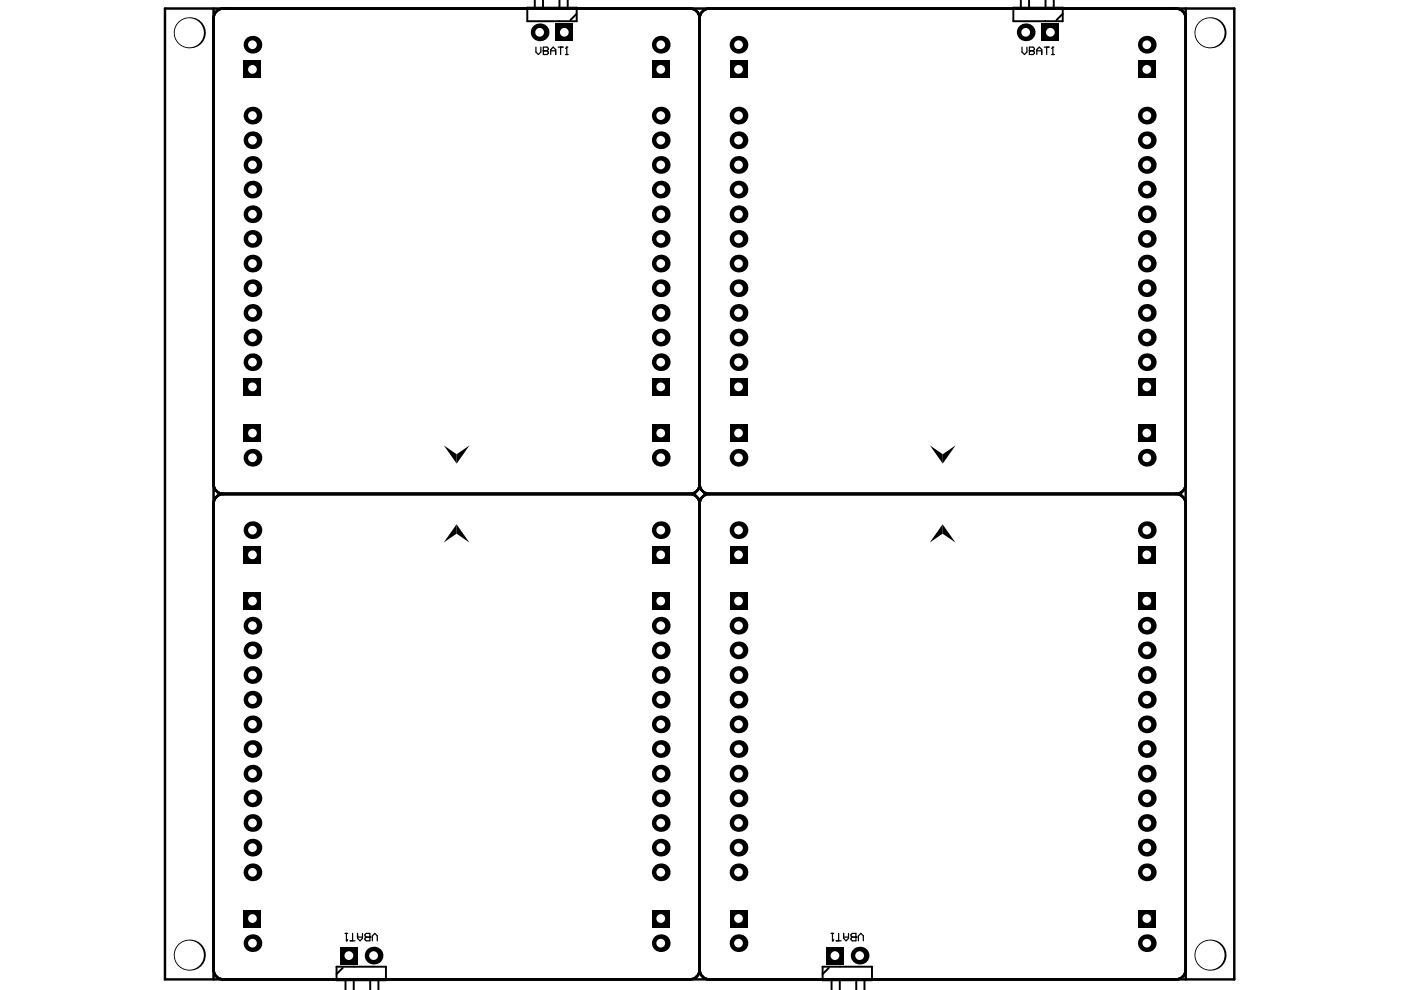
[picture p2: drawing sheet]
<svg xmlns="http://www.w3.org/2000/svg" width="297mm" height="210mm" viewBox="0 0 297 210" stroke-linecap="round" stroke-linejoin="round" font-family="sans-serif">
<circle cx="40.1" cy="202.5" r="3.3" fill="#000"/>
<circle cx="40.1" cy="202.5" r="3.1" fill="#fff"/>
<circle cx="40.1" cy="7" r="3.3" fill="#000"/>
<circle cx="40.1" cy="7" r="3.1" fill="#fff"/>
<circle cx="256.5" cy="7" r="3.3" fill="#000"/>
<circle cx="256.5" cy="7" r="3.1" fill="#fff"/>
<circle cx="256.5" cy="202.5" r="3.3" fill="#000"/>
<circle cx="256.5" cy="202.5" r="3.1" fill="#fff"/>
<circle cx="243.1" cy="97.1" r="1.88" fill="#000"/>
<circle cx="243.1" cy="97.1" r=".93" fill="#fff"/>
<path d="M241.3 89.9h3.7v3.8h-3.7z" fill-rule="evenodd" fill="#000"/>
<circle cx="243.1" cy="91.8" r=".93" fill="#fff"/>
<circle cx="243.1" cy="61.1" r="1.88" fill="#000"/>
<circle cx="243.1" cy="61.1" r=".93" fill="#fff"/>
<circle cx="243.1" cy="66.3" r="1.88" fill="#000"/>
<circle cx="243.1" cy="66.3" r=".93" fill="#fff"/>
<path d="M241.3 80.1h3.7v3.8h-3.7z" fill-rule="evenodd" fill="#000"/>
<circle cx="243.1" cy="82" r=".93" fill="#fff"/>
<circle cx="243.1" cy="45.4" r="1.88" fill="#000"/>
<circle cx="243.1" cy="45.4" r=".93" fill="#fff"/>
<circle cx="243.1" cy="40.2" r="1.88" fill="#000"/>
<circle cx="243.1" cy="40.2" r=".93" fill="#fff"/>
<circle cx="243.1" cy="24.5" r="1.88" fill="#000"/>
<circle cx="243.1" cy="24.5" r=".93" fill="#fff"/>
<circle cx="243.1" cy="55.9" r="1.88" fill="#000"/>
<circle cx="243.1" cy="55.9" r=".93" fill="#fff"/>
<circle cx="243.1" cy="71.6" r="1.88" fill="#000"/>
<circle cx="243.1" cy="71.6" r=".93" fill="#fff"/>
<circle cx="243.1" cy="76.8" r="1.88" fill="#000"/>
<circle cx="243.1" cy="76.8" r=".93" fill="#fff"/>
<circle cx="243.1" cy="50.7" r="1.88" fill="#000"/>
<circle cx="243.1" cy="50.7" r=".93" fill="#fff"/>
<circle cx="243.1" cy="35" r="1.88" fill="#000"/>
<circle cx="243.1" cy="35" r=".93" fill="#fff"/>
<circle cx="243.1" cy="29.7" r="1.88" fill="#000"/>
<circle cx="243.1" cy="29.7" r=".93" fill="#fff"/>
<circle cx="217.5" cy="6.9" r="1.88" fill="#000"/>
<circle cx="217.5" cy="6.9" r=".93" fill="#fff"/>
<path d="M220.8 5h3.8v3.7h-3.8z" fill-rule="evenodd" fill="#000"/>
<circle cx="222.7" cy="6.9" r=".93" fill="#fff"/>
<circle cx="156.6" cy="24.5" r="1.88" fill="#000"/>
<circle cx="156.6" cy="24.5" r=".93" fill="#fff"/>
<circle cx="156.6" cy="29.7" r="1.88" fill="#000"/>
<circle cx="156.6" cy="29.7" r=".93" fill="#fff"/>
<circle cx="156.6" cy="35" r="1.88" fill="#000"/>
<circle cx="156.6" cy="35" r=".93" fill="#fff"/>
<circle cx="156.6" cy="40.2" r="1.88" fill="#000"/>
<circle cx="156.6" cy="40.2" r=".93" fill="#fff"/>
<circle cx="156.6" cy="45.4" r="1.88" fill="#000"/>
<circle cx="156.6" cy="45.4" r=".93" fill="#fff"/>
<circle cx="156.6" cy="50.7" r="1.88" fill="#000"/>
<circle cx="156.6" cy="50.7" r=".93" fill="#fff"/>
<path d="M154.7 80.1h3.8v3.8h-3.8z" fill-rule="evenodd" fill="#000"/>
<circle cx="156.6" cy="82" r=".93" fill="#fff"/>
<circle cx="156.6" cy="76.8" r="1.88" fill="#000"/>
<circle cx="156.6" cy="76.8" r=".93" fill="#fff"/>
<circle cx="156.6" cy="71.6" r="1.88" fill="#000"/>
<circle cx="156.6" cy="71.6" r=".93" fill="#fff"/>
<circle cx="156.6" cy="66.3" r="1.88" fill="#000"/>
<circle cx="156.6" cy="66.3" r=".93" fill="#fff"/>
<circle cx="156.6" cy="61.1" r="1.88" fill="#000"/>
<circle cx="156.6" cy="61.1" r=".93" fill="#fff"/>
<circle cx="156.6" cy="55.9" r="1.88" fill="#000"/>
<circle cx="156.6" cy="55.9" r=".93" fill="#fff"/>
<path d="M154.7 89.9h3.8v3.8h-3.8z" fill-rule="evenodd" fill="#000"/>
<circle cx="156.6" cy="91.8" r=".93" fill="#fff"/>
<circle cx="156.6" cy="97.1" r="1.88" fill="#000"/>
<circle cx="156.6" cy="97.1" r=".93" fill="#fff"/>
<path d="M154.7 12.8h3.8v3.8h-3.8z" fill-rule="evenodd" fill="#000"/>
<circle cx="156.6" cy="14.7" r=".93" fill="#fff"/>
<circle cx="156.6" cy="9.5" r="1.88" fill="#000"/>
<circle cx="156.6" cy="9.5" r=".93" fill="#fff"/>
<path d="M241.3 12.8h3.7v3.8h-3.7z" fill-rule="evenodd" fill="#000"/>
<circle cx="243.1" cy="14.7" r=".93" fill="#fff"/>
<circle cx="243.1" cy="9.5" r="1.88" fill="#000"/>
<circle cx="243.1" cy="9.5" r=".93" fill="#fff"/>
<circle cx="140.1" cy="97.1" r="1.88" fill="#000"/>
<circle cx="140.1" cy="97.1" r=".93" fill="#fff"/>
<path d="M138.2 89.9h3.8v3.8h-3.8z" fill-rule="evenodd" fill="#000"/>
<circle cx="140.1" cy="91.8" r=".93" fill="#fff"/>
<circle cx="140.1" cy="61.1" r="1.88" fill="#000"/>
<circle cx="140.1" cy="61.1" r=".93" fill="#fff"/>
<circle cx="140.1" cy="66.3" r="1.88" fill="#000"/>
<circle cx="140.1" cy="66.3" r=".93" fill="#fff"/>
<path d="M138.2 80.1h3.8v3.8h-3.8z" fill-rule="evenodd" fill="#000"/>
<circle cx="140.1" cy="82" r=".93" fill="#fff"/>
<circle cx="140.1" cy="45.4" r="1.88" fill="#000"/>
<circle cx="140.1" cy="45.4" r=".93" fill="#fff"/>
<circle cx="140.1" cy="40.2" r="1.88" fill="#000"/>
<circle cx="140.1" cy="40.2" r=".93" fill="#fff"/>
<circle cx="140.1" cy="24.5" r="1.88" fill="#000"/>
<circle cx="140.1" cy="24.5" r=".93" fill="#fff"/>
<circle cx="140.1" cy="55.9" r="1.88" fill="#000"/>
<circle cx="140.1" cy="55.9" r=".93" fill="#fff"/>
<circle cx="140.1" cy="71.6" r="1.88" fill="#000"/>
<circle cx="140.1" cy="71.6" r=".93" fill="#fff"/>
<circle cx="140.1" cy="76.8" r="1.88" fill="#000"/>
<circle cx="140.1" cy="76.8" r=".93" fill="#fff"/>
<circle cx="140.1" cy="50.7" r="1.88" fill="#000"/>
<circle cx="140.1" cy="50.7" r=".93" fill="#fff"/>
<circle cx="140.1" cy="35" r="1.88" fill="#000"/>
<circle cx="140.1" cy="35" r=".93" fill="#fff"/>
<circle cx="140.1" cy="29.7" r="1.88" fill="#000"/>
<circle cx="140.1" cy="29.7" r=".93" fill="#fff"/>
<circle cx="114.4" cy="6.9" r="1.88" fill="#000"/>
<circle cx="114.4" cy="6.9" r=".93" fill="#fff"/>
<path d="M117.8 5h3.7v3.7h-3.7z" fill-rule="evenodd" fill="#000"/>
<circle cx="119.6" cy="6.9" r=".93" fill="#fff"/>
<circle cx="53.5" cy="24.5" r="1.88" fill="#000"/>
<circle cx="53.5" cy="24.5" r=".93" fill="#fff"/>
<circle cx="53.5" cy="29.7" r="1.88" fill="#000"/>
<circle cx="53.5" cy="29.7" r=".93" fill="#fff"/>
<circle cx="53.5" cy="35" r="1.88" fill="#000"/>
<circle cx="53.5" cy="35" r=".93" fill="#fff"/>
<circle cx="53.5" cy="40.2" r="1.88" fill="#000"/>
<circle cx="53.5" cy="40.2" r=".93" fill="#fff"/>
<circle cx="53.5" cy="45.4" r="1.88" fill="#000"/>
<circle cx="53.5" cy="45.4" r=".93" fill="#fff"/>
<circle cx="53.5" cy="50.7" r="1.88" fill="#000"/>
<circle cx="53.5" cy="50.7" r=".93" fill="#fff"/>
<path d="M51.6 80.1h3.8v3.8h-3.8z" fill-rule="evenodd" fill="#000"/>
<circle cx="53.5" cy="82" r=".93" fill="#fff"/>
<circle cx="53.5" cy="76.8" r="1.88" fill="#000"/>
<circle cx="53.5" cy="76.8" r=".93" fill="#fff"/>
<circle cx="53.5" cy="71.6" r="1.88" fill="#000"/>
<circle cx="53.5" cy="71.6" r=".93" fill="#fff"/>
<circle cx="53.5" cy="66.3" r="1.88" fill="#000"/>
<circle cx="53.5" cy="66.3" r=".93" fill="#fff"/>
<circle cx="53.5" cy="61.1" r="1.88" fill="#000"/>
<circle cx="53.5" cy="61.1" r=".93" fill="#fff"/>
<circle cx="53.5" cy="55.9" r="1.88" fill="#000"/>
<circle cx="53.5" cy="55.9" r=".93" fill="#fff"/>
<path d="M51.6 89.9h3.8v3.8h-3.8z" fill-rule="evenodd" fill="#000"/>
<circle cx="53.5" cy="91.8" r=".93" fill="#fff"/>
<circle cx="53.5" cy="97.1" r="1.88" fill="#000"/>
<circle cx="53.5" cy="97.1" r=".93" fill="#fff"/>
<path d="M51.6 12.8h3.8v3.8h-3.8z" fill-rule="evenodd" fill="#000"/>
<circle cx="53.5" cy="14.7" r=".93" fill="#fff"/>
<circle cx="53.5" cy="9.5" r="1.88" fill="#000"/>
<circle cx="53.5" cy="9.5" r=".93" fill="#fff"/>
<path d="M138.2 12.8h3.8v3.8h-3.8z" fill-rule="evenodd" fill="#000"/>
<circle cx="140.1" cy="14.7" r=".93" fill="#fff"/>
<circle cx="140.1" cy="9.5" r="1.88" fill="#000"/>
<circle cx="140.1" cy="9.5" r=".93" fill="#fff"/>
<circle cx="53.5" cy="112.4" r="1.88" fill="#000"/>
<circle cx="53.5" cy="112.4" r=".93" fill="#fff"/>
<path d="M51.6 115.8h3.8v3.7h-3.8z" fill-rule="evenodd" fill="#000"/>
<circle cx="53.5" cy="117.6" r=".93" fill="#fff"/>
<circle cx="53.5" cy="148.4" r="1.88" fill="#000"/>
<circle cx="53.5" cy="148.4" r=".93" fill="#fff"/>
<circle cx="53.5" cy="143.1" r="1.88" fill="#000"/>
<circle cx="53.5" cy="143.1" r=".93" fill="#fff"/>
<path d="M51.6 125.6h3.8v3.7h-3.8z" fill-rule="evenodd" fill="#000"/>
<circle cx="53.5" cy="127.4" r=".93" fill="#fff"/>
<circle cx="53.5" cy="164" r="1.88" fill="#000"/>
<circle cx="53.5" cy="164" r=".93" fill="#fff"/>
<circle cx="53.5" cy="169.3" r="1.88" fill="#000"/>
<circle cx="53.5" cy="169.3" r=".93" fill="#fff"/>
<circle cx="53.5" cy="185" r="1.88" fill="#000"/>
<circle cx="53.5" cy="185" r=".93" fill="#fff"/>
<circle cx="53.5" cy="153.6" r="1.88" fill="#000"/>
<circle cx="53.5" cy="153.6" r=".93" fill="#fff"/>
<circle cx="53.5" cy="137.9" r="1.88" fill="#000"/>
<circle cx="53.5" cy="137.9" r=".93" fill="#fff"/>
<circle cx="53.5" cy="132.7" r="1.88" fill="#000"/>
<circle cx="53.5" cy="132.7" r=".93" fill="#fff"/>
<circle cx="53.5" cy="158.8" r="1.88" fill="#000"/>
<circle cx="53.5" cy="158.8" r=".93" fill="#fff"/>
<circle cx="53.5" cy="174.5" r="1.88" fill="#000"/>
<circle cx="53.5" cy="174.5" r=".93" fill="#fff"/>
<circle cx="53.5" cy="179.7" r="1.88" fill="#000"/>
<circle cx="53.5" cy="179.7" r=".93" fill="#fff"/>
<circle cx="79.2" cy="202.6" r="1.88" fill="#000"/>
<circle cx="79.2" cy="202.6" r=".93" fill="#fff"/>
<path d="M72.1 200.7h3.8v3.8h-3.8z" fill-rule="evenodd" fill="#000"/>
<circle cx="74" cy="202.6" r=".93" fill="#fff"/>
<circle cx="140.1" cy="185" r="1.88" fill="#000"/>
<circle cx="140.1" cy="185" r=".93" fill="#fff"/>
<circle cx="140.1" cy="179.7" r="1.88" fill="#000"/>
<circle cx="140.1" cy="179.7" r=".93" fill="#fff"/>
<circle cx="140.1" cy="174.5" r="1.88" fill="#000"/>
<circle cx="140.1" cy="174.5" r=".93" fill="#fff"/>
<circle cx="140.1" cy="169.3" r="1.88" fill="#000"/>
<circle cx="140.1" cy="169.3" r=".93" fill="#fff"/>
<circle cx="140.1" cy="164" r="1.88" fill="#000"/>
<circle cx="140.1" cy="164" r=".93" fill="#fff"/>
<circle cx="140.1" cy="158.8" r="1.88" fill="#000"/>
<circle cx="140.1" cy="158.8" r=".93" fill="#fff"/>
<path d="M138.2 125.6h3.8v3.7h-3.8z" fill-rule="evenodd" fill="#000"/>
<circle cx="140.1" cy="127.4" r=".93" fill="#fff"/>
<circle cx="140.1" cy="132.7" r="1.88" fill="#000"/>
<circle cx="140.1" cy="132.7" r=".93" fill="#fff"/>
<circle cx="140.1" cy="137.9" r="1.88" fill="#000"/>
<circle cx="140.1" cy="137.9" r=".93" fill="#fff"/>
<circle cx="140.1" cy="143.1" r="1.88" fill="#000"/>
<circle cx="140.1" cy="143.1" r=".93" fill="#fff"/>
<circle cx="140.1" cy="148.4" r="1.88" fill="#000"/>
<circle cx="140.1" cy="148.4" r=".93" fill="#fff"/>
<circle cx="140.1" cy="153.6" r="1.88" fill="#000"/>
<circle cx="140.1" cy="153.6" r=".93" fill="#fff"/>
<path d="M138.2 115.8h3.8v3.7h-3.8z" fill-rule="evenodd" fill="#000"/>
<circle cx="140.1" cy="117.6" r=".93" fill="#fff"/>
<circle cx="140.1" cy="112.4" r="1.88" fill="#000"/>
<circle cx="140.1" cy="112.4" r=".93" fill="#fff"/>
<path d="M138.2 192.9h3.8v3.7h-3.8z" fill-rule="evenodd" fill="#000"/>
<circle cx="140.1" cy="194.7" r=".93" fill="#fff"/>
<circle cx="140.1" cy="200" r="1.88" fill="#000"/>
<circle cx="140.1" cy="200" r=".93" fill="#fff"/>
<path d="M51.6 192.9h3.8v3.7h-3.8z" fill-rule="evenodd" fill="#000"/>
<circle cx="53.5" cy="194.7" r=".93" fill="#fff"/>
<circle cx="53.5" cy="200" r="1.88" fill="#000"/>
<circle cx="53.5" cy="200" r=".93" fill="#fff"/>
<circle cx="156.6" cy="112.4" r="1.88" fill="#000"/>
<circle cx="156.6" cy="112.4" r=".93" fill="#fff"/>
<path d="M154.7 115.8h3.8v3.7h-3.8z" fill-rule="evenodd" fill="#000"/>
<circle cx="156.6" cy="117.6" r=".93" fill="#fff"/>
<circle cx="156.6" cy="148.4" r="1.88" fill="#000"/>
<circle cx="156.6" cy="148.4" r=".93" fill="#fff"/>
<circle cx="156.6" cy="143.1" r="1.88" fill="#000"/>
<circle cx="156.6" cy="143.1" r=".93" fill="#fff"/>
<path d="M154.7 125.6h3.8v3.7h-3.8z" fill-rule="evenodd" fill="#000"/>
<circle cx="156.6" cy="127.4" r=".93" fill="#fff"/>
<circle cx="156.6" cy="164" r="1.88" fill="#000"/>
<circle cx="156.6" cy="164" r=".93" fill="#fff"/>
<circle cx="156.6" cy="169.3" r="1.88" fill="#000"/>
<circle cx="156.6" cy="169.3" r=".93" fill="#fff"/>
<circle cx="156.6" cy="185" r="1.88" fill="#000"/>
<circle cx="156.6" cy="185" r=".93" fill="#fff"/>
<circle cx="156.6" cy="153.6" r="1.88" fill="#000"/>
<circle cx="156.6" cy="153.6" r=".93" fill="#fff"/>
<circle cx="156.6" cy="137.9" r="1.88" fill="#000"/>
<circle cx="156.6" cy="137.9" r=".93" fill="#fff"/>
<circle cx="156.6" cy="132.7" r="1.88" fill="#000"/>
<circle cx="156.6" cy="132.7" r=".93" fill="#fff"/>
<circle cx="156.6" cy="158.8" r="1.88" fill="#000"/>
<circle cx="156.6" cy="158.8" r=".93" fill="#fff"/>
<circle cx="156.6" cy="174.5" r="1.88" fill="#000"/>
<circle cx="156.6" cy="174.5" r=".93" fill="#fff"/>
<circle cx="156.6" cy="179.7" r="1.88" fill="#000"/>
<circle cx="156.6" cy="179.7" r=".93" fill="#fff"/>
<circle cx="182.3" cy="202.6" r="1.88" fill="#000"/>
<circle cx="182.3" cy="202.6" r=".93" fill="#fff"/>
<path d="M175.1 200.7h3.8v3.8h-3.8z" fill-rule="evenodd" fill="#000"/>
<circle cx="177" cy="202.6" r=".93" fill="#fff"/>
<circle cx="243.1" cy="185" r="1.88" fill="#000"/>
<circle cx="243.1" cy="185" r=".93" fill="#fff"/>
<circle cx="243.1" cy="179.7" r="1.88" fill="#000"/>
<circle cx="243.1" cy="179.7" r=".93" fill="#fff"/>
<circle cx="243.1" cy="174.5" r="1.88" fill="#000"/>
<circle cx="243.1" cy="174.5" r=".93" fill="#fff"/>
<circle cx="243.1" cy="169.3" r="1.88" fill="#000"/>
<circle cx="243.1" cy="169.3" r=".93" fill="#fff"/>
<circle cx="243.1" cy="164" r="1.88" fill="#000"/>
<circle cx="243.1" cy="164" r=".93" fill="#fff"/>
<circle cx="243.1" cy="158.8" r="1.88" fill="#000"/>
<circle cx="243.1" cy="158.8" r=".93" fill="#fff"/>
<path d="M241.3 125.6h3.7v3.7h-3.7z" fill-rule="evenodd" fill="#000"/>
<circle cx="243.1" cy="127.4" r=".93" fill="#fff"/>
<circle cx="243.1" cy="132.7" r="1.88" fill="#000"/>
<circle cx="243.1" cy="132.7" r=".93" fill="#fff"/>
<circle cx="243.1" cy="137.9" r="1.88" fill="#000"/>
<circle cx="243.1" cy="137.9" r=".93" fill="#fff"/>
<circle cx="243.1" cy="143.1" r="1.88" fill="#000"/>
<circle cx="243.1" cy="143.1" r=".93" fill="#fff"/>
<circle cx="243.1" cy="148.4" r="1.88" fill="#000"/>
<circle cx="243.1" cy="148.4" r=".93" fill="#fff"/>
<circle cx="243.1" cy="153.6" r="1.88" fill="#000"/>
<circle cx="243.1" cy="153.6" r=".93" fill="#fff"/>
<path d="M241.3 115.8h3.7v3.7h-3.7z" fill-rule="evenodd" fill="#000"/>
<circle cx="243.1" cy="117.6" r=".93" fill="#fff"/>
<circle cx="243.1" cy="112.4" r="1.88" fill="#000"/>
<circle cx="243.1" cy="112.4" r=".93" fill="#fff"/>
<path d="M241.3 192.9h3.7v3.7h-3.7z" fill-rule="evenodd" fill="#000"/>
<circle cx="243.1" cy="194.7" r=".93" fill="#fff"/>
<circle cx="243.1" cy="200" r="1.88" fill="#000"/>
<circle cx="243.1" cy="200" r=".93" fill="#fff"/>
<path d="M154.7 192.9h3.8v3.7h-3.8z" fill-rule="evenodd" fill="#000"/>
<circle cx="156.6" cy="194.7" r=".93" fill="#fff"/>
<circle cx="156.6" cy="200" r="1.88" fill="#000"/>
<circle cx="156.6" cy="200" r=".93" fill="#fff"/>
<g fill="none" stroke="#000" stroke-width=".52">
<path d="M35 1.8h226.7v205.9h-226.7zM45.3 1.8v205.9M47.3 1.8a2.06 2.06 0 0 0-2 2.1M146.3 1.8a2.06 2.06 0 0 1 2 2.1M148.3 3.9v98.8M150.4 1.8a2.06 2.06 0 0 0-2.1 2.1M249.3 1.8a2.06 2.06 0 0 1 2.1 2.1M251.4 1.8v205.9M45.3 102.7a2.06 2.06 0 0 0 2 2M47.3 104.7a2.06 2.06 0 0 0-2 2.1M47.3 104.7h99M146.3 104.7a2.06 2.06 0 0 1 2 2.1"/>
<path d="M148.3 102.7a2.06 2.06 0 0 0 2.1 2M148.3 102.7a2.06 2.06 0 0 1-2 2M148.3 106.8v98.8M150.4 104.7a2.06 2.06 0 0 0-2.1 2.1M150.4 104.7h98.9M249.3 104.7a2.06 2.06 0 0 1 2.1 2.1M251.4 102.7a2.06 2.06 0 0 1-2.1 2M45.3 205.6a2.06 2.06 0 0 0 2 2.1M148.3 205.6a2.06 2.06 0 0 1-2 2.1M148.3 205.6a2.06 2.06 0 0 0 2.1 2.1M251.4 205.6a2.06 2.06 0 0 1-2.1 2.1"/>
</g>
<path d="M94.1 94.4l2.7 1.9v2zM96.8 96.3l2.7-1.9-2.7 3.9zM197.2 94.4l2.7 1.9v2zM199.9 96.3l2.7-1.9-2.7 3.9zM96.8 111.2v1.9l-2.7 1.9zM96.8 111.2l2.7 3.8-2.7-1.9zM199.8 111.2v1.9l-2.7 1.9zM199.8 111.2l2.8 3.8-2.8-1.9z" fill="#000"/>
<g fill="none" stroke="#000" stroke-width=".41">
<path d="M113.4 0v1.6M115.1 0v1.6M118.6 0v1.6M120.4 0v1.6M216.4 0v1.6M218.2 0v1.6M221.7 0v1.6M223.4 0v1.6M111.8 1.6h10.5v2.9h-10.5zM122.3 2.9l-1.3 1.3M214.8 1.6h10.5v2.9h-10.5zM225.3 2.9l-1.3 1.3"/>
<path d="M71.4 205h10.4v2.8h-10.4zM72.7 205.2l-1.3 1.3M73.3 207.8v2.2M75 207.8v2.2M78.5 207.8v2.2M80.2 207.8v2.2M174.4 205h10.5v2.8h-10.5zM175.7 205.2l-1.3 1.3M176.3 207.8v2.2M178.1 207.8v2.2M181.5 207.8v2.2M183.3 207.8v2.2"/>
</g>
<g fill="none" stroke="#000" stroke-width=".26">
<path d="M113.6 10v1l.6 .6 .5-.6v-1M115.2 10.8h.1M115.2 10h.8l.2 .3v.2l-.2 .3 .2 .2v.3l-.2 .3h-.8zM115.2 10.8h.8M116.8 10.8h1M116.8 11.6v-1.1l.5-.5 .5 .5v1.1M118.3 10h1.1M118.9 10v1.6M119.9 11.6h.5M120.2 10h.1M120.2 10v1.6M120.2 10l-.3 .3"/>
<path d="M216.7 10v1l.5 .6 .5-.6v-1M218.3 10.8h.1M218.3 10h.7l.3 .3v.2l-.3 .3 .3 .2v.3l-.3 .3h-.7zM218.3 10.8h.7M219.8 10.8h1.1M219.8 11.6v-1.1l.5-.5 .6 .5v1.1M221.4 10h1M221.9 10v1.6M223 11.6h.5M223.2 10h.1M223.2 10v1.6M223.2 10l-.2 .3"/>
<path d="M73.2 197.9h.5M73.4 199.5h.1M73.4 197.9v1.6M73.7 199.2l-.3 .3M74.2 199.5h1.1M74.8 197.9v1.6M75.8 198.7h1.1M75.8 197.9v1.1l.5 .5 .6-.5v-1.1M77.6 197.9h.8v1.6h-.8l-.2-.3v-.2l.2-.3-.2-.3v-.2zM77.6 198.7h.8M78.4 198.7h.1M78.9 199.5v-1.1l.6-.5 .5 .5v1.1"/>
<path d="M176.2 197.9h.6M176.5 199.5h.1M176.5 197.9v1.6M176.8 199.2l-.3 .3M177.3 199.5h1M177.8 197.9v1.6M178.9 198.7h1M178.9 197.9v1.1l.5 .5 .5-.5v-1.1M180.4 198.2l.3-.3h.8v1.6h-.8l-.3-.3v-.2l.3-.3-.3-.3zM180.7 198.7h.8M181.5 198.7h.1M182 199.5v-1.1l.5-.5 .5 .5v1.1"/>
</g>
</svg>
